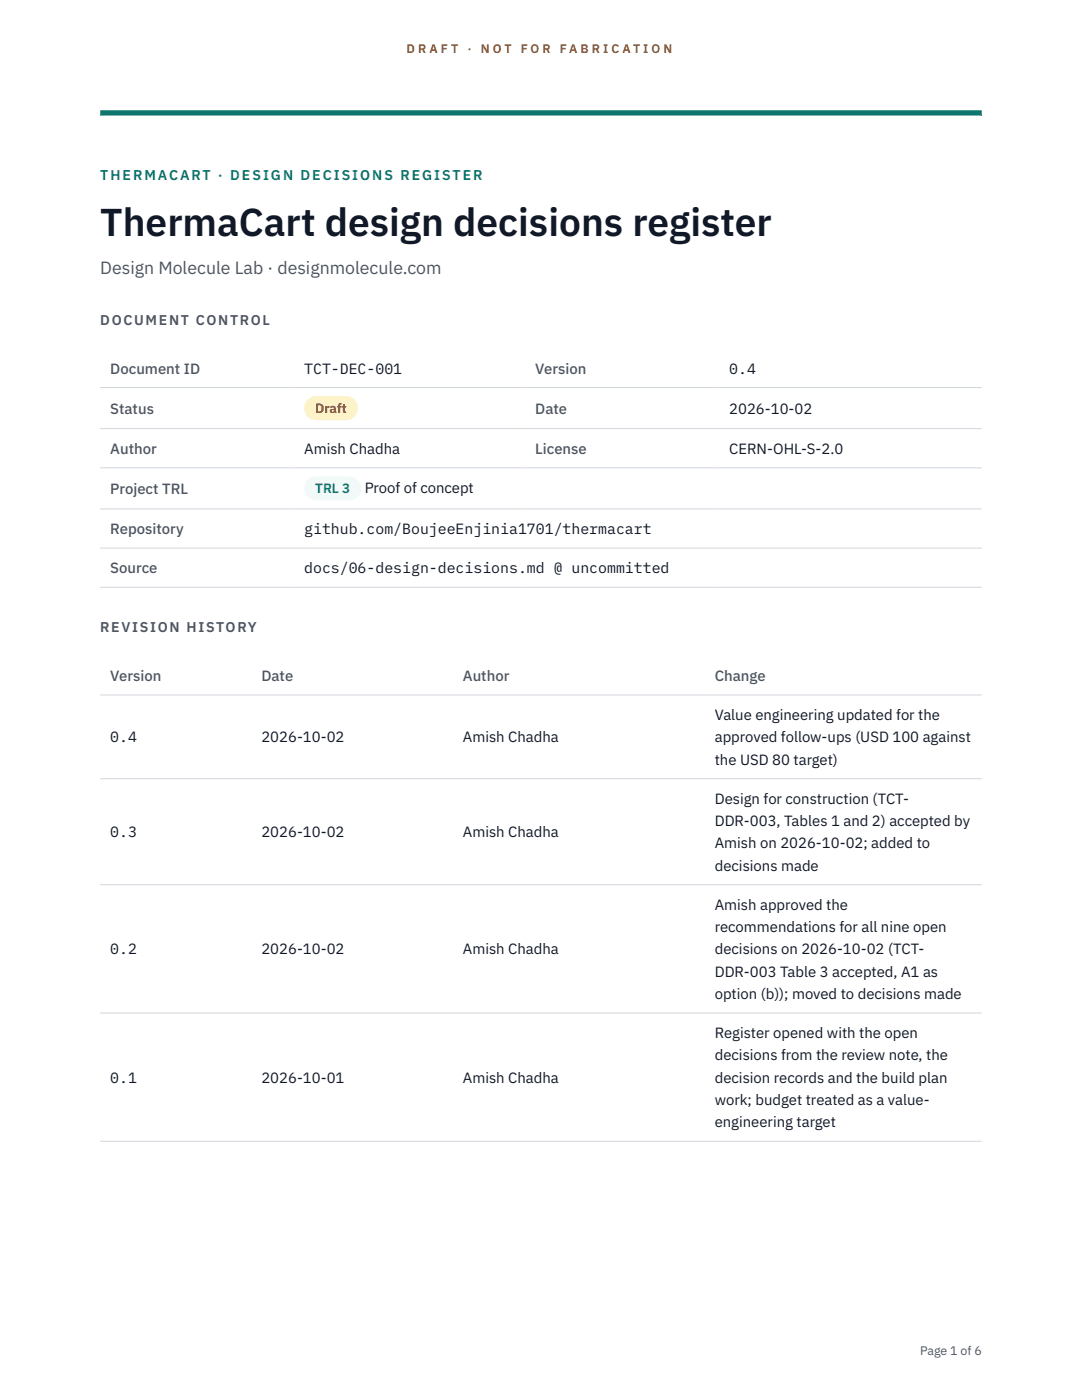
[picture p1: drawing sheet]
<svg xmlns="http://www.w3.org/2000/svg" width="216mm" height="279mm" viewBox="0 0 216 279" stroke-linecap="round" stroke-linejoin="round" font-family="sans-serif">
<defs><g id="words">
<text font-size="7.8" fill="#111827" x="20" y="47.1">ThermaCart design decisions register</text>
<text font-size="3.5" fill="#4b5563" x="20" y="54.6">Design Molecule Lab · designmolecule.com</text>
<g font-size="3" fill="#4b5563">
<text x="22" y="74.5">Document ID</text>
<text x="106.8" y="74.5">Version</text>
<text x="22" y="82.6">Status</text>
<text x="106.8" y="82.6">Date</text>
<text x="22" y="90.6">Author</text>
<text x="106.8" y="90.6">License</text>
<text x="22" y="98.6">Project TRL</text>
<text x="22" y="106.6">Repository</text>
<text x="22" y="114.4">Source</text>
<text x="22" y="135.9">Version</text>
<text x="52.2" y="135.9">Date</text>
<text x="92.4" y="135.9">Author</text>
<text x="142.6" y="135.9">Change</text>
</g>
<g font-size="3" fill="#111827">
<text x="60.7" y="74.5">TCT-DEC-001</text>
<text x="145.5" y="74.5">0.4</text>
<text x="145.5" y="82.6">2026-10-02</text>
<text x="60.7" y="90.6">Amish Chadha</text>
<text x="145.5" y="90.6">CERN-OHL-S-2.0</text>
<text x="72.8" y="98.5">Proof of concept</text>
<text x="60.7" y="106.6">github.com/BoujeeEnjinia1701/thermacart</text>
<text x="60.7" y="114.4">docs/06-design-decisions.md @ uncommitted</text>
<text x="142.6" y="143.7">Value engineering updated for the</text>
<text x="22" y="148.2">0.4</text>
<text x="52.2" y="148.2">2026-10-02</text>
<text x="92.4" y="148.2">Amish Chadha</text>
<text x="142.6" y="148.2">approved follow-ups (USD 100 against</text>
<text x="142.6" y="152.6">the USD 80 target)</text>
<text x="142.6" y="160.4">Design for construction (TCT-</text>
<text x="22" y="167.1">0.3</text>
<text x="52.2" y="167.1">2026-10-02</text>
<text x="92.4" y="167.1">Amish Chadha</text>
<text x="142.6" y="164.9">DDR-003, Tables 1 and 2) accepted by</text>
<text x="142.6" y="169.3">Amish on 2026-10-02; added to</text>
<text x="142.6" y="173.8">decisions made</text>
<text x="142.6" y="181.6">Amish approved the</text>
<text x="22" y="190.5">0.2</text>
<text x="52.2" y="190.5">2026-10-02</text>
<text x="92.4" y="190.5">Amish Chadha</text>
<text x="142.6" y="186">recommendations for all nine open</text>
<text x="142.6" y="190.5">decisions on 2026-10-02 (TCT-</text>
<text x="142.6" y="194.9">DDR-003 Table 3 accepted, A1 as</text>
<text x="142.6" y="199.4">option (b)); moved to decisions made</text>
<text x="142.6" y="207.2">Register opened with the open</text>
<text x="142.6" y="211.6">decisions from the review note, the</text>
<text x="22" y="216.1">0.1</text>
<text x="52.2" y="216.1">2026-10-01</text>
<text x="92.4" y="216.1">Amish Chadha</text>
<text x="142.6" y="216.1">decision records and the build plan</text>
<text x="142.6" y="220.5">work; budget treated as a value-</text>
<text x="142.6" y="225">engineering target</text>
</g>
<text font-size="2.8" fill="#0f766e" x="20" y="36">THERMACART · DESIGN DECISIONS REGISTER</text>
<g font-size="2.8" fill="#4b5563">
<text x="20" y="64.8">DOCUMENT CONTROL</text>
<text x="20" y="126.2">REVISION HISTORY</text>
</g>
<text font-size="2.7" fill="#92400e" x="62.9" y="82.5">Draft</text>
<text font-size="2.7" fill="#0f766e" x="62.9" y="98.5">TRL 3</text>
<g font-size="2.5" fill="#b45309">
<text x="81.1" y="10.5">D R A F T</text>
<text x="93.3" y="10.5">·</text>
<text x="95.9" y="10.5">N O T</text>
<text x="103.9" y="10.5">F O R</text>
<text x="111.7" y="10.5">F A B R I C A T I O N</text>
</g>
<text font-size="2.5" fill="#4b5563" x="183.6" y="270.3">Page 1 of 6</text>
</g></defs>
<path d="M20 23.1h175.9zM20 22h175.9v1.1h-175.9z" fill-rule="evenodd" fill="#0f766e"/>
<path d="M20 77.3h175.9M20 85.5h175.9M20 93.4h175.9M20 101.6h175.9M20 109.4h175.9M20 117.2h175.9M20 138.7h175.9M20 155.4h175.9M20 176.6h175.9M20 202.2h175.9M20 227.8h175.9" fill="none" stroke="#d1d5db" stroke-width=".2"/>
<path d="M60.7 79h10.7v4.9h-10.7z" fill="#fef3c7"/>
<path d="M60.7 95.1h11.4v4.8h-11.4z" fill="#f0fdfa"/>
<use href="#words"/>
</svg>
